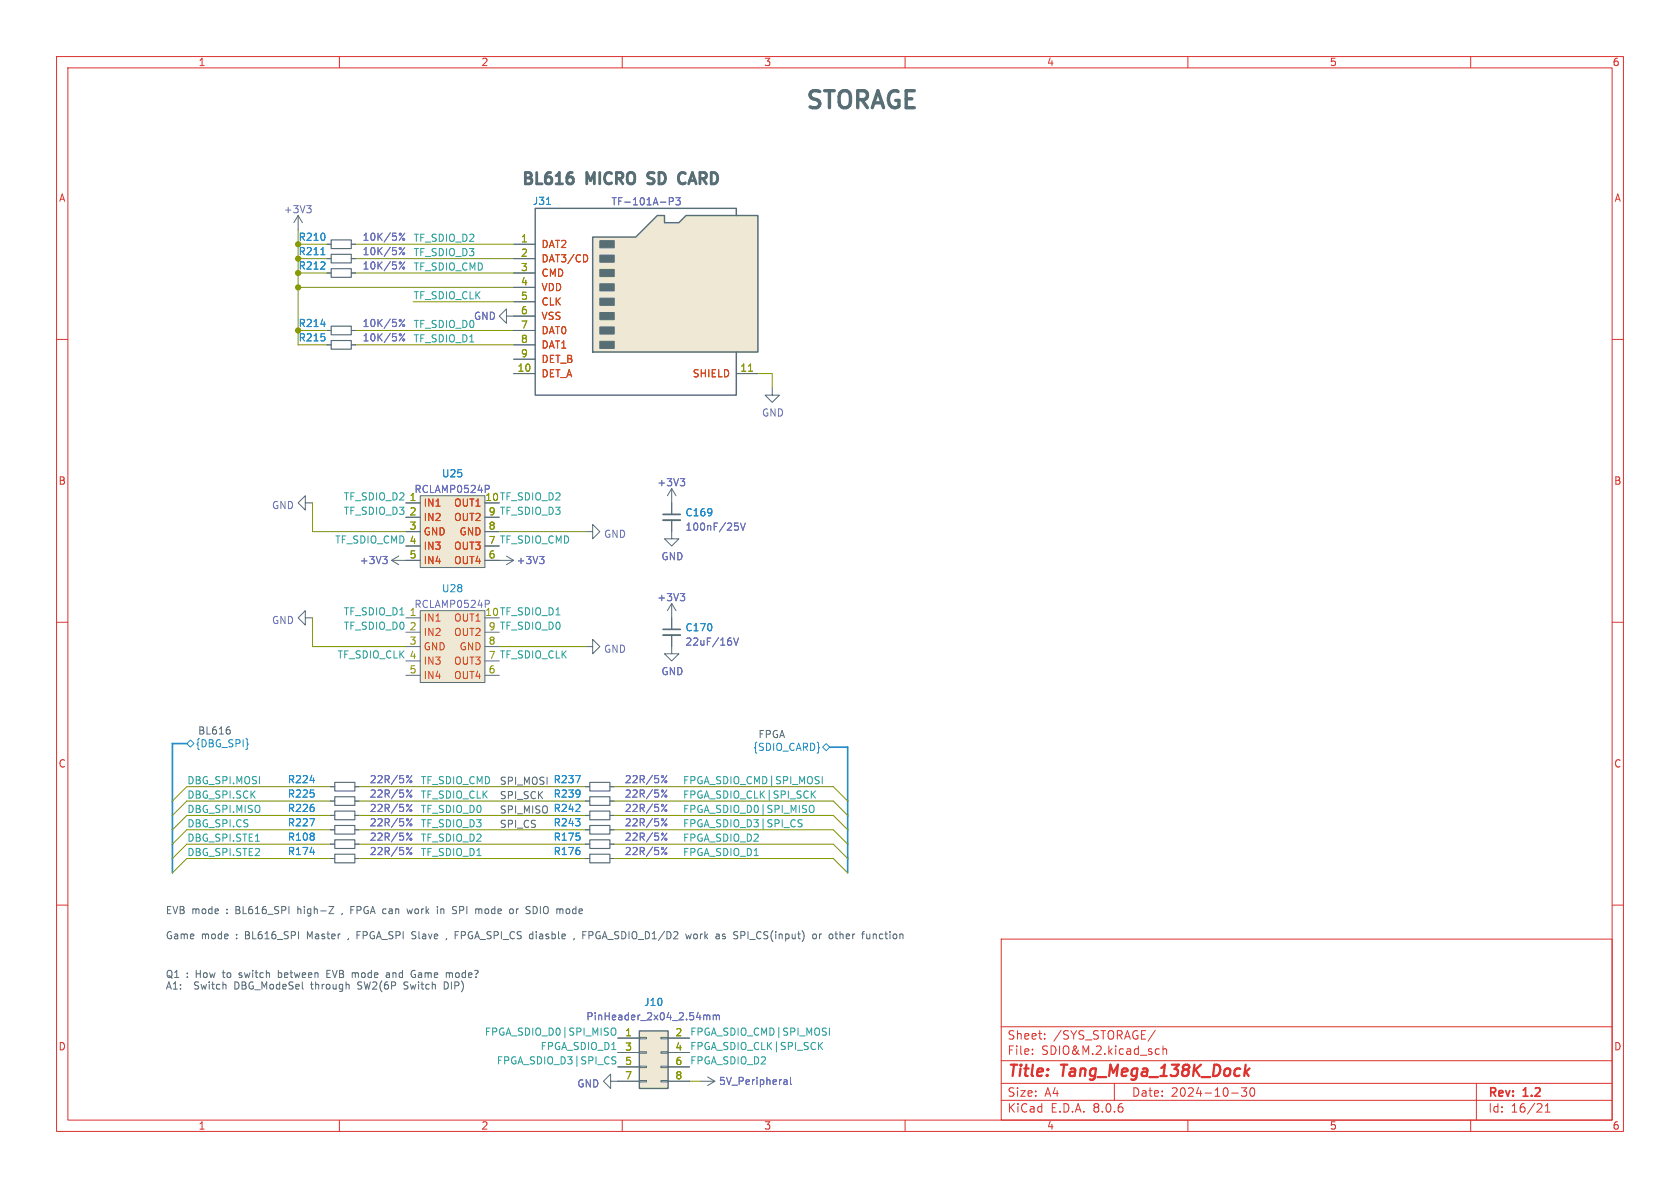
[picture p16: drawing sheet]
<svg xmlns="http://www.w3.org/2000/svg" width="297mm" height="210mm" viewBox="0 0 297 210" stroke-linecap="round" stroke-linejoin="round" font-family="sans-serif">
<defs><g id="words">
<text font-size="4.2" fill="#586e75" x="142.2" y="19.4">STORAGE</text>
<g font-size="2.8" fill="#586e75">
<text x="92.1" y="32.8">BL616</text>
<text x="104" y="32.8">MICRO</text>
<text x="116" y="32.8">SD</text>
<text x="122.5" y="32.8">CARD</text>
</g>
<g font-size="2.8" fill="#dc322f">
<text x="178" y="190.9">Title:</text>
<text x="187.7" y="190.9">Tang_Mega_138K_Dock</text>
</g>
<g font-size="2.1" fill="#dc322f">
<text x="178" y="184">Sheet:</text>
<text x="186.2" y="184">/SYS_STORAGE/</text>
<text x="178" y="186.7">File:</text>
<text x="184.1" y="186.7">SDIO&amp;M.2.kicad_sch</text>
<text x="178" y="196.9">KiCad</text>
<text x="178" y="194.1">Size:</text>
<text x="184.7" y="194.1">A4</text>
<text x="185.7" y="196.9">E.D.A.</text>
<text x="193.3" y="196.9">8.0.6</text>
<text x="200" y="194.1">Date:</text>
<text x="207" y="194.1">2024-10-30</text>
<text x="263" y="194.3">Rev:</text>
<text x="263" y="196.9">Id:</text>
<text x="267.1" y="196.9">16/21</text>
<text x="269.4" y="194.3">1.2</text>
</g>
<g font-size="1.8" fill="#dc322f">
<text x="35" y="11.9">1</text>
<text x="85" y="11.9">2</text>
<text x="135" y="11.9">3</text>
<text x="185" y="11.9">4</text>
<text x="235" y="11.9">5</text>
<text x="285" y="11.9">6</text>
<text x="10.3" y="35.9">A</text>
<text x="285.3" y="35.9">A</text>
<text x="10.3" y="85.9">B</text>
<text x="285.3" y="85.9">B</text>
<text x="10.3" y="135.9">C</text>
<text x="285.3" y="135.9">C</text>
<text x="10.3" y="185.9">D</text>
<text x="285.3" y="185.9">D</text>
<text x="35" y="199.9">1</text>
<text x="85" y="199.9">2</text>
<text x="135" y="199.9">3</text>
<text x="185" y="199.9">4</text>
<text x="235" y="199.9">5</text>
<text x="285" y="199.9">6</text>
</g>
<g font-size="1.8" fill="#6c71c4">
<text x="50.1" y="37.9">+3V3</text>
<text x="108" y="36.5">TF-101A-P3</text>
<text x="64" y="45.3">10K/5%</text>
<text x="64" y="42.8">10K/5%</text>
<text x="64" y="47.9">10K/5%</text>
<text x="64" y="58">10K/5%</text>
<text x="83.7" y="56.7">GND</text>
<text x="64" y="60.6">10K/5%</text>
<text x="134.6" y="73.8">GND</text>
<text x="73.2" y="87.4">RCLAMP0524P</text>
<text x="116.1" y="86.2">+3V3</text>
<text x="48" y="90.2">GND</text>
<text x="106.7" y="95.3">GND</text>
<text x="121.1" y="94">100nF/25V</text>
<text x="63.5" y="99.9">+3V3</text>
<text x="91.2" y="99.9">+3V3</text>
<text x="116.8" y="99.2">GND</text>
<text x="73.2" y="107.7">RCLAMP0524P</text>
<text x="116.1" y="106.5">+3V3</text>
<text x="48" y="110.5">GND</text>
<text x="106.7" y="115.6">GND</text>
<text x="116.8" y="119.6">GND</text>
<text x="121.1" y="114.3">22uF/16V</text>
<text x="65.3" y="143.7">22R/5%</text>
<text x="65.3" y="138.7">22R/5%</text>
<text x="65.3" y="141.2">22R/5%</text>
<text x="110.4" y="143.7">22R/5%</text>
<text x="110.4" y="141.2">22R/5%</text>
<text x="110.4" y="138.7">22R/5%</text>
<text x="65.3" y="148.8">22R/5%</text>
<text x="65.3" y="146.3">22R/5%</text>
<text x="110.4" y="148.8">22R/5%</text>
<text x="110.4" y="146.3">22R/5%</text>
<text x="65.3" y="151.4">22R/5%</text>
<text x="110.4" y="151.4">22R/5%</text>
<text x="103.6" y="180.6">PinHeader_2x04_2.54mm</text>
<text x="127" y="192">5V_Peripheral</text>
<text x="102" y="192.4">GND</text>
</g>
<g font-size="1.8" fill="#268bd2">
<text x="94.1" y="36.4">J31</text>
<text x="52.7" y="45.3">R211</text>
<text x="52.7" y="42.8">R210</text>
<text x="52.7" y="47.9">R212</text>
<text x="52.7" y="58">R214</text>
<text x="52.7" y="60.6">R215</text>
<text x="78" y="84.6">U25</text>
<text x="121.1" y="91.5">C169</text>
<text x="78" y="104.9">U28</text>
<text x="121.1" y="111.8">C170</text>
<text x="34.5" y="132.3">{DBG_SPI}</text>
<text x="133" y="132.9">{SDIO_CARD}</text>
<text x="50.8" y="143.7">R226</text>
<text x="50.8" y="138.7">R224</text>
<text x="50.8" y="141.2">R225</text>
<text x="97.8" y="141.2">R239</text>
<text x="97.8" y="138.7">R237</text>
<text x="97.8" y="143.7">R242</text>
<text x="50.8" y="148.8">R108</text>
<text x="50.8" y="146.3">R227</text>
<text x="97.8" y="148.8">R175</text>
<text x="97.8" y="146.3">R243</text>
<text x="50.8" y="151.4">R174</text>
<text x="97.8" y="151.4">R176</text>
<text x="113.8" y="178">J10</text>
</g>
<g font-size="1.8" fill="#2aa198">
<text x="73" y="45.4">TF_SDIO_D3</text>
<text x="73" y="42.8">TF_SDIO_D2</text>
<text x="73" y="47.9">TF_SDIO_CMD</text>
<text x="73" y="53">TF_SDIO_CLK</text>
<text x="73" y="58.1">TF_SDIO_D0</text>
<text x="73" y="60.6">TF_SDIO_D1</text>
<text x="60.7" y="88.6">TF_SDIO_D2</text>
<text x="60.7" y="91.1">TF_SDIO_D3</text>
<text x="86.3" y="91.2">9 TF_SDIO_D3</text>
<text x="59.2" y="96.2">TF_SDIO_CMD 4</text>
<text x="86.3" y="96.3">7 TF_SDIO_CMD</text>
<text x="60.7" y="111.4">TF_SDIO_D0</text>
<text x="60.7" y="108.9">TF_SDIO_D1</text>
<text x="85.7" y="109">10 TF_SDIO_D1</text>
<text x="86.3" y="111.5">9 TF_SDIO_D0</text>
<text x="59.6" y="116.5">TF_SDIO_CLK 4</text>
<text x="86.3" y="116.6">7 TF_SDIO_CLK</text>
<text x="33" y="141.3">DBG_SPI.SCK</text>
<text x="33" y="143.8">DBG_SPI.MISO</text>
<text x="33" y="138.7">DBG_SPI.MOSI</text>
<text x="74.3" y="141.3">TF_SDIO_CLK</text>
<text x="74.3" y="138.7">TF_SDIO_CMD</text>
<text x="74.3" y="143.8">TF_SDIO_D0</text>
<text x="120.6" y="138.7">FPGA_SDIO_CMD|SPI_MOSI</text>
<text x="120.6" y="143.8">FPGA_SDIO_D0|SPI_MISO</text>
<text x="120.6" y="141.3">FPGA_SDIO_CLK|SPI_SCK</text>
<text x="33" y="146.3">DBG_SPI.CS</text>
<text x="33" y="148.9">DBG_SPI.STE1</text>
<text x="74.3" y="146.3">TF_SDIO_D3</text>
<text x="74.3" y="148.9">TF_SDIO_D2</text>
<text x="120.6" y="148.9">FPGA_SDIO_D2</text>
<text x="120.6" y="146.3">FPGA_SDIO_D3|SPI_CS</text>
<text x="33" y="151.4">DBG_SPI.STE2</text>
<text x="74.3" y="151.4">TF_SDIO_D1</text>
<text x="120.6" y="151.4">FPGA_SDIO_D1</text>
<text x="85.6" y="183.2">FPGA_SDIO_D0|SPI_MISO</text>
<text x="95.5" y="185.7">FPGA_SDIO_D1</text>
<text x="121.9" y="183.2">FPGA_SDIO_CMD|SPI_MOSI</text>
<text x="121.9" y="185.7">FPGA_SDIO_CLK|SPI_SCK</text>
<text x="87.7" y="188.2">FPGA_SDIO_D3|SPI_CS</text>
<text x="121.9" y="188.2">FPGA_SDIO_D2</text>
</g>
<g font-size="1.8" fill="#b58900">
<text x="92" y="42.9">1</text>
<text x="92" y="45.5">2</text>
<text x="92" y="48">3</text>
<text x="92" y="50.5">4</text>
<text x="92" y="53.1">5</text>
<text x="92" y="55.6">6</text>
<text x="92" y="58.2">7</text>
<text x="91.4" y="65.8">10</text>
<text x="92" y="60.7">8</text>
<text x="92" y="63.2">9</text>
<text x="130.8" y="65.8">11</text>
<text x="72.3" y="88.6">1</text>
<text x="85.7" y="88.6">10</text>
<text x="72.3" y="91.2">2</text>
<text x="72.3" y="93.7">3</text>
<text x="86.3" y="93.7">8</text>
<text x="86.3" y="91.2">9</text>
<text x="72.3" y="98.8">5</text>
<text x="72.3" y="96.3">4</text>
<text x="86.3" y="98.8">6</text>
<text x="86.3" y="96.3">7</text>
<text x="72.3" y="109">1</text>
<text x="72.3" y="111.5">2</text>
<text x="72.3" y="114">3</text>
<text x="72.3" y="119.1">5</text>
<text x="86.3" y="119.1">6</text>
<text x="86.3" y="114">8</text>
<text x="110.4" y="183.3">1</text>
<text x="110.4" y="185.8">3</text>
<text x="119.3" y="183.3">2</text>
<text x="119.3" y="185.8">4</text>
<text x="110.4" y="188.3">5</text>
<text x="110.4" y="190.9">7</text>
<text x="119.3" y="188.3">6</text>
<text x="119.3" y="190.9">8</text>
</g>
<g font-size="1.8" fill="#cb4b16">
<text x="95.6" y="44">DAT2</text>
<text x="95.6" y="46.6">DAT3/CD</text>
<text x="95.6" y="49.1">CMD</text>
<text x="95.6" y="51.7">VDD</text>
<text x="95.6" y="54.2">CLK</text>
<text x="95.6" y="56.7">VSS</text>
<text x="95.6" y="59.3">DAT0</text>
<text x="95.6" y="61.8">DAT1</text>
<text x="95.6" y="64.4">DET_B</text>
<text x="95.6" y="66.9">DET_A</text>
<text x="122.4" y="66.9">SHIELD</text>
<text x="74.8" y="89.8">IN1</text>
<text x="80.2" y="89.8">OUT1</text>
<text x="74.8" y="92.3">IN2</text>
<text x="74.8" y="94.8">GND</text>
<text x="80.2" y="92.3">OUT2</text>
<text x="81.1" y="94.8">GND</text>
<text x="74.8" y="97.4">IN3</text>
<text x="74.8" y="99.9">IN4</text>
<text x="80.2" y="99.9">OUT4</text>
<text x="80.2" y="97.4">OUT3</text>
<text x="74.8" y="110.1">IN1</text>
<text x="74.8" y="112.6">IN2</text>
<text x="80.2" y="110.1">OUT1</text>
<text x="80.2" y="112.6">OUT2</text>
<text x="74.8" y="115.2">GND</text>
<text x="74.8" y="117.7">IN3</text>
<text x="80.2" y="117.7">OUT3</text>
<text x="81.1" y="115.2">GND</text>
<text x="74.8" y="120.2">IN4</text>
<text x="80.2" y="120.2">OUT4</text>
</g>
<g font-size="1.8" fill="#586e75">
<text x="85.7" y="88.6">10 TF_SDIO_D2</text>
<text x="34.9" y="129.9">BL616</text>
<text x="134" y="130.6">FPGA</text>
<text x="88.3" y="143.9">SPI_MISO R242</text>
<text x="88.3" y="141.4">SPI_SCK</text>
<text x="88.3" y="138.8">SPI_MOSI R237</text>
<text x="88.3" y="146.4">SPI_CS</text>
<text x="29.2" y="161.7">EVB mode</text>
<text x="40.1" y="161.7">:</text>
<text x="41.9" y="161.7">BL616_SPI</text>
<text x="53.1" y="161.7">high-Z</text>
<text x="62.8" y="161.7">FPGA can</text>
<text x="73.3" y="161.7">work</text>
<text x="78.8" y="161.7">in</text>
<text x="81.7" y="161.7">SPI</text>
<text x="85.9" y="161.7">mode</text>
<text x="92.2" y="161.7">or</text>
<text x="95.3" y="161.7">SDIO</text>
<text x="100.9" y="161.7">mode</text>
<text x="29.2" y="166.1">Game</text>
<text x="35.6" y="166.1">mode</text>
<text x="41.8" y="166.1">:</text>
<text x="43.6" y="166.1">BL616_SPI</text>
<text x="54.8" y="166.1">Master</text>
<text x="63.9" y="166.1">FPGA_SPI</text>
<text x="73.9" y="166.1">Slave</text>
<text x="81.9" y="166.1">FPGA_SPI_CS</text>
<text x="95.3" y="166.1">diasble</text>
<text x="105.1" y="166.1">FPGA_SDIO_D1/D2</text>
<text x="123.6" y="166.1">work</text>
<text x="129.1" y="166.1">as</text>
<text x="132.4" y="166.1">SPI_CS(input)</text>
<text x="146.6" y="166.1">or</text>
<text x="149.7" y="166.1">other</text>
<text x="155.8" y="166.1">function</text>
<text x="29.2" y="173">Q1</text>
<text x="32.9" y="173">:</text>
<text x="34.7" y="173">How</text>
<text x="39.7" y="173">to</text>
<text x="42.7" y="173">switch</text>
<text x="49.8" y="173">between</text>
<text x="58.6" y="173">EVB mode</text>
<text x="69.5" y="173">and</text>
<text x="74.2" y="173">Game</text>
<text x="80.5" y="173">mode?</text>
<text x="29.2" y="175">A1:</text>
<text x="34.5" y="175">Switch</text>
<text x="41.7" y="175">DBG_ModeSel</text>
<text x="55.5" y="175">through</text>
<text x="63.9" y="175">SW2(6P</text>
<text x="72.3" y="175">Switch</text>
<text x="79.6" y="175">DIP)</text>
</g>
</g></defs>
<g fill="none" stroke="#dc322f" stroke-width=".18">
<path d="M10 10h277v190h-277zM12 12h273v186h-273zM60 10v2M110 10v2M160 10v2M210 10v2M260 10v2M10 60h2M285 60h2M10 110h2M285 110h2M10 160h2"/>
<path d="M285 160h2M177 166h108v32h-108zM60 198v2M110 198v2M160 198v2M177 194.5h108M177 191.5h108M177 187.5h108M177 181.5h108M182.5 186.3v.1M182.5 185.5v.1M184.7 183.6v.1"/>
<path d="M184.7 182.8v.1M197 191.5v3M204.2 182.1l-1.2 2M204.5 185.4l.5 .1M205 186.3l-.5 .1M205.6 185.5l.2-.1 .4 .1v.9M205.6 184.9v1.5M210 198v2M217.7 193.2h1.2M220.4 192.3l-.5 .6 .4 .1v.7l-.2 .1h-.4l-.2-.1M221.2 192.4l.1-.1a.81 .81 0 0 1 .6 .6 .81 .81 0 0 1-.3 .8l-.1 .1a.81 .81 0 0 1-.6-.6 .81 .81 0 0 1 .3-.8zM260 198v2"/>
<path d="M261 191.5v6.5M273.2 196.6h.8M273.2 195.5l.4-.4v1.5"/>
</g>
<path d="M220.9 188.9l-.9 .7" fill="none" stroke="#dc322f" stroke-width=".4"/>
<g fill="none" stroke="#586e75" stroke-width=".18">
<path d="M52.7 38.1l-.8 1.3M52.7 38.1v2.5M52.7 38.1l.8 1.3M57.8 58.4h.7M62.1 58.4h.8M57.8 61h.7M62.1 61h.8M88.3 99.1h2.5M89.5 98.3l1.3 .8M90.8 99.1l-1.3 .7M118.7 94v1.3h1.3l-1.3 1.2-1.2-1.2h1.2M118.7 106.7l-.7 1.3"/>
<path d="M118.7 106.7v2.5M118.7 106.7l.8 1.3M58.4 139.1h.8M62.7 139.1h.8M58.4 144.1h.8M58.4 149.2h.8M58.4 146.7h.8M58.4 151.8h.8M58.4 141.6h.8M62.7 144.1h.8M62.7 149.2h.8M62.7 146.7h.8"/>
<path d="M62.7 151.8h.8M62.7 141.6h.8"/>
</g>
<g fill="none" stroke="#6c71c4" stroke-width=".18">
<path d="M54.2 36.3h.8l-.4 .5M54.8 36.8l.2 .3v.3l-.2 .2M70.6 59.1l.2-.1 .1 .2-.1 .2-.2-.1M70.6 56.5h.2l.1 .1-.1 .2h-.2M71.5 59l-.9 1.3M71.5 56.5l-.9 1.2M95.4 98.4h.8l-.5 .5M95.9 98.9l.3 .2v.3l-.3 .2M120.3 104.9h.7l-.4 .5M120.8 105.4l.2 .3v.3l-.2 .2M72 137.1l.2 .2-.2 .2M72 139.6l.2 .2-.2 .2"/>
<path d="M72.8 137.1l-1 1.3M72.8 139.6l-1 1.3M72 142.2l.2 .2-.2 .1M72 147.3l.2 .1-.2 .2M72 144.7l.2 .2-.2 .2M72 149.8l.2 .2-.2 .2M72.8 142.2l-1 1.3M72.8 147.3l-1 1.2M72.8 144.7l-1 1.3M72.8 149.8l-1 1.3"/>
<circle cx="71.4" cy="57.6" r=".18"/>
<circle cx="71.4" cy="60.1" r=".18"/>
<circle cx="72.6" cy="138.2" r=".18"/>
<circle cx="72.6" cy="143.3" r=".18"/>
<circle cx="72.6" cy="148.4" r=".18"/>
<circle cx="72.6" cy="150.9" r=".18"/>
<circle cx="72.6" cy="145.8" r=".18"/>
<circle cx="72.6" cy="140.7" r=".18"/>
</g>
<path d="M58.5 57.7h3.6v1.5h-3.6zM58.5 60.2h3.6v1.5h-3.6zM59.2 138.3h3.5v1.5h-3.5zM59.2 143.4h3.5v1.5h-3.5zM59.2 148.5h3.5v1.5h-3.5zM59.2 145.9h3.5v1.5h-3.5zM59.2 151h3.5v1.5h-3.5zM59.2 140.8h3.5v1.6h-3.5z" fill="none" stroke="#586e75" stroke-width=".2"/>
<path d="M56.7 57.3h.8M54.8 138h.8M54.8 144.7h.8l-.5 1.3M54.8 150.7h.8" fill="none" stroke="#268bd2" stroke-width=".18"/>
<path d="M74.3 108h11.4v12.7h-11.4z" fill="#eee8d5"/>
<path d="M71.8 109.2h2.5M71.8 111.8h2.5M71.8 114.3h2.5M71.8 116.8h2.5M71.8 119.4h2.5M74.3 108h11.4v12.7h-11.4zM85.7 111.8h2.6M85.7 114.3h2.6M85.7 116.8h2.6M85.7 119.4h2.6" fill="none" stroke="#586e75" stroke-width=".18"/>
<path d="M85.8 106.1h.5l.2 .3-.1 .3-.6 .1" fill="none" stroke="#6c71c4" stroke-width=".18"/>
<path d="M74.3 87.6h11.4v12.7h-11.4z" fill="#eee8d5"/>
<g fill="none" stroke="#586e75" stroke-width=".18">
<path d="M69.2 99.1h5.1M69.2 99.1l1.3 .7M70.5 98.3l-1.3 .8M71.8 88.9h2.5M71.8 91.4h2.5M71.8 94h2.5M71.8 96.5h2.5M74.3 87.6h11.4v12.7h-11.4zM85.7 91.4h2.6M85.7 94h2.6M85.7 96.5h2.6M85.7 99.1h2.6"/>
<path d="M107.9 191.1v-1.2l-1.2 1.2 1.2 1.3v-1.3h1.3"/>
</g>
<path d="M67.7 98.4h.7l-.4 .5M68.2 98.9l.2 .2v.3l-.2 .2M85.8 85.8h.5l.2 .2-.1 .4-.6 .1" fill="none" stroke="#6c71c4" stroke-width=".18"/>
<path d="M113 182.2h5.1v10.2h-5.1z" fill="#eee8d5"/>
<g fill="none" stroke="#586e75" stroke-width=".18">
<path d="M57.8 45.7h.7M57.8 43.2h.7M57.8 48.3h.7M62.1 45.7h.8M62.1 43.2h.8M62.1 48.3h.8M89.5 55.9v-1.3l-1.2 1.3 1.2 1.3v-1.3h1.3M136.5 68.6v1.3h1.3l-1.3 1.2-1.2-1.2h1.2M54 88.9v-1.3l-1.3 1.3 1.3 1.3v-1.3h1.2M118.7 86.4v4.5M118.7 91.9v2.1M118.7 86.4l-.7 1.2"/>
<path d="M118.7 86.4l.8 1.2M54 109.2v-1.2l-1.3 1.2 1.3 1.3v-1.3h1.2M103.5 139.1h.8M107.8 139.1h.8M103.5 151.8h.8M103.5 144.1h.8M103.5 149.2h.8M103.5 141.6h.8M107.8 151.8h.8M107.8 144.1h.8M107.8 149.2h.8M107.8 141.6h.8"/>
<path d="M109.2 183.5h3.8M109.2 186.1h3.8M109.2 188.6h3.8M109.2 191.1h3.8M113 191h1.3v.3h-1.3zM113 188.5h1.3v.2h-1.3zM113 185.9h1.3v.3h-1.3zM113 183.4h1.3v.2h-1.3zM116.8 191h1.3v.3h-1.3zM116.8 188.5h1.3v.2h-1.3zM116.8 185.9h1.3v.3h-1.3zM116.8 183.4h1.3v.2h-1.3z"/>
<path d="M118.1 183.5h3.8M118.1 186.1h3.8M118.1 188.6h3.8M118.1 191.1h3.8M123.8 191.1h2.6M125.1 190.4l1.3 .7M126.4 191.1l-1.3 .8"/>
</g>
<path d="M113 182.2h5.1v10.2h-5.1z" fill="none" stroke="#586e75" stroke-width=".25"/>
<g fill="none" stroke="#6c71c4" stroke-width=".18">
<path d="M70.6 43.8h.2l.1 .1-.1 .2h-.2M70.6 41.3l.2-.1 .1 .2-.1 .2-.2-.1M70.6 46.4l.2-.1 .1 .2-.1 .2-.2-.1M71.5 43.8l-.9 1.2M71.5 41.2l-.9 1.3M71.5 46.3l-.9 1.3M120.3 84.6h.7l-.4 .5M120.8 85.1l.2 .2v.3l-.2 .3M129.9 92.5h.6M130.3 92.9l.3 .3v.3l-.3 .2M130.9 92.5l.4 1.2 .5-1.2M117.1 137.1l.2 .2-.2 .2"/>
<path d="M117.1 139.6l.2 .2-.2 .2M117.9 139.6l-1 1.3M117.9 137.1l-1 1.3M117.1 149.8l.2 .2-.2 .2M117.1 142.2l.2 .2-.2 .1M117.1 147.3l.2 .1-.2 .2M117.9 149.8l-1 1.3M117.9 142.2l-1 1.3M117.9 147.3l-1 1.2M124.6 179.4l.3 .2M124.9 179.6l.2-.2 .3 .1 .1 .8M124.9 179.6v.7"/>
<path d="M126.1 179.6l.4-.2 .1 .2M126.1 179.4v.9M126.6 179.6l.2-.2 .3 .1 .1 .8M126.6 179.6v.7M138.6 190.9h.5v.8M138.6 191.7h.5M139.1 191.2l-.5 .1M139.8 190.4v1.1l.1 .2"/>
<circle cx="71.4" cy="42.3" r=".18"/>
<circle cx="71.4" cy="44.9" r=".18"/>
<circle cx="71.4" cy="47.4" r=".18"/>
<circle cx="117.7" cy="138.2" r=".18"/>
<circle cx="117.7" cy="143.3" r=".18"/>
<circle cx="117.7" cy="150.9" r=".18"/>
<circle cx="117.7" cy="148.4" r=".18"/>
<circle cx="117.7" cy="140.7" r=".18"/>
</g>
<path d="M58.5 45h3.6v1.5h-3.6zM58.5 42.4h3.6v1.5h-3.6zM58.5 47.5h3.6v1.5h-3.6zM104.3 138.3h3.5v1.5h-3.5zM104.3 151h3.5v1.5h-3.5zM104.3 143.4h3.5v1.5h-3.5zM104.3 148.5h3.5v1.5h-3.5zM104.3 140.8h3.5v1.6h-3.5z" fill="none" stroke="#586e75" stroke-width=".2"/>
<path d="M117.2 91.9h3.1" fill="none" stroke="#586e75" stroke-width=".33"/>
<path d="M117.2 90.9h3.1" fill="none" stroke="#586e75" stroke-width=".3"/>
<path d="M56.7 45h.8M101.8 137.1h.8l-.5 1.3" fill="none" stroke="#268bd2" stroke-width=".18"/>
<path d="M104.8 41.9h7.6l3.8-3.8h1.3v1.3h2.5l1.3-1.3h12.7v24.1h-29.2z" fill="#eee8d5"/>
<g fill="#586e75" stroke="#586e75" stroke-width=".18">
<path d="M106 60.3h2.6v1.3h-2.6z"/>
<path d="M106 57.8h2.6v1.3h-2.6z"/>
<path d="M106 55.2h2.6v1.3h-2.6z"/>
<path d="M106 52.7h2.6v1.3h-2.6z"/>
<path d="M106 50.2h2.6v1.2h-2.6z"/>
<path d="M106 47.6h2.6v1.3h-2.6z"/>
<path d="M106 45.1h2.6v1.3h-2.6z"/>
<path d="M106 42.5h2.6v1.3h-2.6z"/>
</g>
<path d="M130.2 38.1v-1.3h-35.6v33.1h35.6v-7.7M104.8 41.9h7.6l3.8-3.8h1.3v1.3h2.5l1.3-1.3h12.7v24.1h-29.2z" fill="none" stroke="#586e75" stroke-width=".25"/>
<g fill="none" stroke="#586e75" stroke-width=".18">
<path d="M57.8 43.2h.7M57.8 45.7h.7M57.8 48.3h.7M57.8 58.4h.7M62.1 43.2h.8M62.1 45.7h.8M62.1 48.3h.8M62.1 58.4h.8M90.8 43.2h3.8M90.8 45.7h3.8M90.8 48.3h3.8M90.8 50.8h3.8"/>
<path d="M90.8 53.3h3.8M90.8 55.9h3.8M90.8 58.4h3.8M57.8 61h.7M62.1 61h.8M90.8 66h3.8M90.8 61h3.8M90.8 63.5h3.8M130.2 66h3.8M71.8 88.9h2.5M71.8 91.4h2.5M71.8 94h2.5"/>
<path d="M71.8 96.5h2.5M71.8 99.1h2.5M85.7 91.4h2.6M85.7 94h2.6M85.7 96.5h2.6M85.7 99.1h2.6M103.5 94h1.3v1.3l1.2-1.3-1.2-1.3v1.3M118.7 88.9v2M118.7 91.9v2.1M103.5 114.3h1.3v1.3l1.2-1.3-1.2-1.3v1.3M118.7 112.3v3.3h1.3l-1.3 1.2-1.2-1.2h1.2M118.7 109.2v2.1"/>
<path d="M40.6 129l.1 .2-.1 .5M58.4 139.1h.8M62.7 139.1h.8M103.5 139.1h.8M107.8 139.1h.8M58.4 146.7h.8M58.4 151.8h.8M58.4 141.6h.8M58.4 149.2h.8M58.4 144.1h.8M62.7 146.7h.8M62.7 151.8h.8"/>
<path d="M62.7 141.6h.8M62.7 149.2h.8M62.7 144.1h.8M103.5 146.7h.8M103.5 151.8h.8M103.5 141.6h.8M103.5 149.2h.8M103.5 144.1h.8M107.8 146.7h.8M107.8 151.8h.8M107.8 141.6h.8M107.8 149.2h.8"/>
<path d="M107.8 144.1h.8M49.2 171.5v1.3M49.2 172.7l.1 .1M49.3 172h-.1M57.8 172.1h.4M58.2 160.2h.8l-.8 1.3h.8M58.4 171.5h-.6v1.3h.6M60.5 161.5l-.1 .2M61.6 165.9l-.1 .2M62 160.8h.5M62.6 160.2h-.6v1.3M63.1 165.3h.4"/>
<path d="M63.2 174.8h.2M63.5 173.6l-.3 .2 .3 .4M63.7 164.7h-.6v1.3M68.3 172.6l.1 .2 .5-.1M68.3 172h.5l.1 .8M68.9 172.3h-.5l-.1 .2M71.4 174.8h.5M71.6 173.6l-.2 .3 .1 .2 .4 .1M71.9 160.7l.3 .8 .2-.6 .3 .6 .2-.8M72.9 171.6h.5M73 164.7h.5M73 165.3l.4 .1"/>
<path d="M73.2 172.3h.3v.4l-.3 .1-.3-.1M73.4 165.9l-.4 .1M77.9 160.7v.8M78.3 160.7l-.4 .1M78.5 173.6v1.2l.6-.1M78.8 173.6l.3 .2M79 165.9l-.2 .2M79.5 172h.4l.1 .8M80.5 165.3h.4M80.5 160.2l.2 .1M80.6 161l.1 .1-.1 .4M81.1 164.7h-.6v1.3"/>
<path d="M84.8 160.7l.4 .1v.7M91.3 160.7v.8M91.7 160.7l-.4 .2M94.3 160.2l.6 .2M94.9 161.3l-.6 .2M100.1 161.4l.4 .1M100.5 160.7l-.4 .1M101.5 165.9l-.1 .2M103 165.3h.5M103.6 164.7h-.6v1.3M104.1 165.4h.5M104.6 164.7h-.5v1.3"/>
<path d="M122.2 165.1l-.2 .9-.3-.6M123 165.1l-.3 .1-.1 .2 .1 .4 .3 .2M127.9 165.5l.3 .1v.2l-.1 .2h-.3M127.9 165.1l.3 .1M131.5 164.7l.2 .2-.1 .3-.1 .2M144.1 165.1l.2 .3v.3l-.2 .3M144.9 165.1v.9M145.2 165.1l-.3 .3M148.7 165.1l.4 .2v.7M154.4 165.2l.2-.1 .3 .1v.8M154.4 165.1v.9M109.2 183.5h3.8"/>
<path d="M109.2 186.1h3.8M109.2 188.6h3.8M109.2 191.1h3.8M118.1 183.5h3.8M118.1 186.1h3.8M118.1 188.6h3.8M118.1 191.1h3.8"/>
</g>
<path d="M132.3 65.6h.7" fill="none" stroke="#b58900" stroke-width=".18"/>
<path d="M103.7 45.1l.2 .5-.2 .6" fill="none" stroke="#cb4b16" stroke-width=".18"/>
<path d="M96.6 36.1h.7M56.7 57.3h.8M56.7 45h.8M33 131.4l.7-.6 .6 .6-.6 .7zM43.8 131.5h.1l-.1 .1M54.8 138h.8M101.8 137.1h.8l-.5 1.3M145.4 132.1l.6-.7 .7 .7-.7 .6zM54.8 144.7h.8l-.5 1.3M54.8 150.7h.8" fill="none" stroke="#268bd2" stroke-width=".18"/>
<g fill="none" stroke="#6c71c4" stroke-width=".18">
<path d="M118.3 35.6h.6l.1-.2v-.3l-.7-.2v1.3M119.5 34.9h.8l-.5 .5 .4 .2v.5l-.2 .1-.5-.1M70.6 59.1l.2-.1 .1 .2-.1 .2-.2-.1M70.6 56.5h.2l.1 .1-.1 .2h-.2M70.6 43.8h.2l.1 .1-.1 .2h-.2M70.6 41.3l.2-.1 .1 .2-.1 .2-.2-.1M70.6 46.4l.2-.1 .1 .2-.1 .2-.2-.1M71.5 59l-.9 1.3M71.5 56.5l-.9 1.2M71.5 43.8l-.9 1.2M71.5 41.2l-.9 1.3M71.5 46.3l-.9 1.3"/>
<path d="M67.7 98.4h.7l-.4 .5M68.2 98.9l.2 .2v.3l-.2 .2M85.8 85.8h.5l.2 .2-.1 .4-.6 .1M95.4 98.4h.8l-.5 .5M95.9 98.9l.3 .2v.3l-.3 .2M120.3 84.6h.7l-.4 .5M120.8 85.1l.2 .2v.3l-.2 .3M129.9 92.5h.6M130.3 92.9l.3 .3v.3l-.3 .2M130.9 92.5l.4 1.2 .5-1.2M120.3 104.9h.7l-.4 .5M120.8 105.4l.2 .3v.3l-.2 .2"/>
<path d="M129.3 113.4v.5M129.7 112.8l.4 1.2 .5-1.2M72 139.6l.2 .2-.2 .2M72 137.1l.2 .2-.2 .2M72.8 139.6l-1 1.3M72.8 137.1l-1 1.3M117.1 137.1l.2 .2-.2 .2M117.1 139.6l.2 .2-.2 .2M117.9 137.1l-1 1.3M117.9 139.6l-1 1.3M72 149.8l.2 .2-.2 .2M72 144.7l.2 .2-.2 .2"/>
<path d="M72 147.3l.2 .1-.2 .2M72 142.2l.2 .2-.2 .1M72.8 149.8l-1 1.3M72.8 144.7l-1 1.3M72.8 147.3l-1 1.2M72.8 142.2l-1 1.3M117.1 144.7l.2 .2-.2 .2M117.1 149.8l.2 .2-.2 .2M117.1 147.3l.2 .1-.2 .2M117.1 142.2l.2 .2-.2 .1M117.9 144.7l-1 1.3M117.9 149.8l-1 1.3"/>
<path d="M117.9 147.3l-1 1.2M117.9 142.2l-1 1.3M124.6 179.4l.3 .2M124.9 179.6l.2-.2 .3 .1 .1 .8M124.9 179.6v.7M126.1 179.6l.4-.2 .1 .2M126.1 179.4v.9M126.6 179.6l.2-.2 .3 .1 .1 .8M126.6 179.6v.7M138.6 190.9h.5v.8M138.6 191.7h.5M139.1 191.2l-.5 .1"/>
<path d="M139.8 190.4v1.1l.1 .2"/>
<circle cx="71.4" cy="42.3" r=".18"/>
<circle cx="71.4" cy="44.9" r=".18"/>
<circle cx="71.4" cy="47.4" r=".18"/>
<circle cx="71.4" cy="57.6" r=".18"/>
<circle cx="71.4" cy="60.1" r=".18"/>
<circle cx="72.6" cy="138.2" r=".18"/>
<circle cx="117.7" cy="138.2" r=".18"/>
<circle cx="72.6" cy="143.3" r=".18"/>
<circle cx="72.6" cy="148.4" r=".18"/>
<circle cx="72.6" cy="150.9" r=".18"/>
<circle cx="72.6" cy="145.8" r=".18"/>
<circle cx="72.6" cy="140.7" r=".18"/>
<circle cx="117.7" cy="143.3" r=".18"/>
<circle cx="117.7" cy="150.9" r=".18"/>
<circle cx="117.7" cy="148.4" r=".18"/>
<circle cx="117.7" cy="140.7" r=".18"/>
<circle cx="117.7" cy="145.8" r=".18"/>
</g>
<path d="M104.3 145.9h3.5v1.5h-3.5z" fill="none" stroke="#586e75" stroke-width=".2"/>
<path d="M117.2 112.3h3.1" fill="none" stroke="#586e75" stroke-width=".33"/>
<path d="M117.2 111.3h3.1" fill="none" stroke="#586e75" stroke-width=".3"/>
<g fill="none" stroke="#2aa198" stroke-width=".18">
<path d="M144.2 139.8l-.8 .7M145.4 137.3v1.3M45.2 148.7h.7M141.2 145.4l.5 .2 .1 .2-.1 .3-.4 .1M141.2 145h.6M143.4 142.4a.43 .43 0 0 1 .5 .4v.4a.43 .43 0 0 1-.5 .4M143.6 140.4l.6 .7M108.3 187.4l.5 .1 .1 .2-.1 .3-.5 .1M108.3 186.9h.6M108.3 181.7a.43 .43 0 0 1 .6 .5v.4a.43 .43 0 0 1-.6 .4M144.9 184.8l.5 .7M145.4 184.3l-.7 .7"/>
<path d="M146.6 181.7v1.3"/>
</g>
<path d="M101.3 31.5l.1 .1-.1 .7M114.5 32.4l.8 .1M115.4 30.5h-.5a.49 .49 0 0 0-.4 .5 .49 .49 0 0 0 .4 .5h.4M120.6 30.5l.6 .2M121.2 32.3l-.6 .2" fill="none" stroke="#586e75" stroke-width=".5"/>
<path d="M33 131.4h-2.5v22.9M146.7 132.1h3.2v22.2" fill="none" stroke="#268bd2" stroke-width=".3"/>
<g fill="none" stroke="#859900" stroke-width=".18">
<path d="M52.7 43.2h5.1M52.7 40.6v20.4h5.1M52.7 58.4h5.1M52.7 50.8h38.1M52.7 48.3h5.1M52.7 45.7h5.1M62.9 43.2h27.9M62.9 58.4h27.9M62.9 48.3h27.9M62.9 45.7h27.9M73 53.3h17.8M62.9 61h27.9"/>
<path d="M134 66h2.5v2.6M55.2 88.9v5.1h16.6M88.3 94h15.2M55.2 109.2v5.1h16.6M88.3 114.3h15.2M58.4 139.1h-25.4l-2.5 2.5M63.5 139.1h40M108.6 139.1h38.7l2.6 2.5M58.4 141.6h-25.4l-2.5 2.5M58.4 146.7h-25.4l-2.5 2.5M58.4 144.1h-25.4l-2.5 2.6M58.4 149.2h-25.4l-2.5 2.6"/>
<path d="M58.4 151.8h-25.4l-2.5 2.5M63.5 141.6h40M63.5 146.7h40M63.5 144.1h40M63.5 149.2h40M63.5 151.8h40M108.6 141.6h38.7l2.6 2.5M108.6 146.7h38.7l2.6 2.5M108.6 144.1h38.7l2.6 2.6M108.6 149.2h38.7l2.6 2.6M108.6 151.8h38.7l2.6 2.5M121.9 191.1h1.9"/>
</g>
<g fill="#859900" stroke="#859900" stroke-width=".18">
<circle cx="52.7" cy="48.3" r=".46"/>
<circle cx="52.7" cy="50.8" r=".46"/>
<circle cx="52.7" cy="58.4" r=".46"/>
<circle cx="52.7" cy="45.7" r=".46"/>
<circle cx="52.7" cy="43.2" r=".46"/>
</g>
<use href="#words"/>
</svg>
